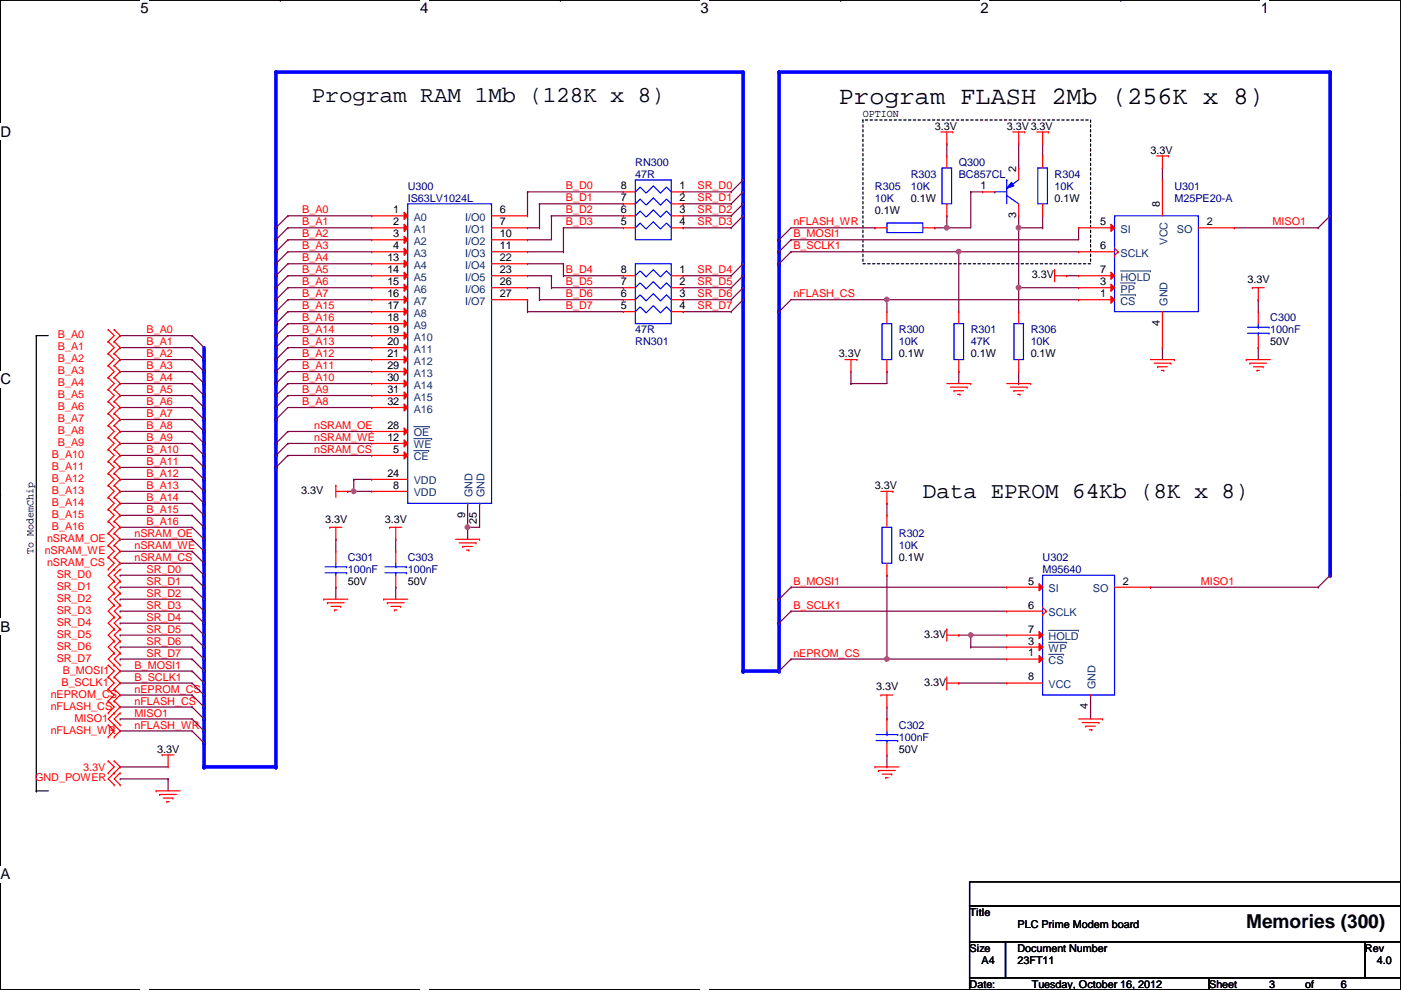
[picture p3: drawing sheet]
<svg xmlns="http://www.w3.org/2000/svg" width="297mm" height="210mm" viewBox="0 0 297 210" stroke-linecap="round" stroke-linejoin="round" font-family="sans-serif">
<defs><g id="words">
<text font-size="5.3" x="177.9" y="22.1">Program FLASH 2Mb (256K x 8)</text>
<g font-size="4.8">
<text x="66.1" y="21.7">Program RAM 1Mb (128K x 8)</text>
<text x="195.7" y="105.5">Data EPROM 64Kb (8K x 8)</text>
</g>
<text font-size="4.1" x="264.2" y="196.8">Memories (300)</text>
<g font-size="3.1">
<text x="29.8" y="2.8">5</text>
<text x="89.1" y="2.8">4</text>
<text x="148.5" y="2.8">3</text>
<text x="207.9" y="2.8">2</text>
<text x="267.3" y="2.8">1</text>
<text x=".1" y="29">D</text>
<text x=".1" y="81.5">C</text>
<text x=".1" y="133.9">B</text>
<text x=".1" y="186.4">A</text>
</g>
<g font-size="2.3">
<text x="183" y="24.8">OPTION</text>
<text x="198.2" y="27.5">3.3V</text>
<text x="213.4" y="27.5">3.3V3.3V</text>
<text x="243.9" y="32.6">3.3V</text>
<text x="131.7" y="40.1">8</text>
<text x="144.1" y="40.1">1</text>
<text x="207.9" y="40.1">1</text>
<text x="215.4" y="36.4" transform="rotate(-90 215.4 36.4)">2</text>
<text x="83.4" y="45.2">1</text>
<text x="83.4" y="47.8">2</text>
<text x="106" y="45.2">6</text>
<text x="106" y="47.8">7</text>
<text x="131.7" y="47.8">5</text>
<text x="131.7" y="45.2">6</text>
<text x="131.7" y="42.7">7</text>
<text x="144.1" y="42.7">2</text>
<text x="144.1" y="45.2">3</text>
<text x="144.1" y="47.8">4</text>
<text x="185.5" y="45.3">0.1W</text>
<text x="193.1" y="42.8">0.1W</text>
<text x="215.4" y="46.3" transform="rotate(-90 215.4 46.3)">3</text>
<text x="223.6" y="42.8">0.1W</text>
<text x="233.3" y="47.8">5</text>
<text x="245.9" y="44" transform="rotate(-90 245.9 44)">8</text>
<text x="255.9" y="47.8">2</text>
<text x="83.4" y="50.3">3</text>
<text x="83.4" y="52.8">4</text>
<text x="106" y="50.3">10</text>
<text x="106" y="52.8">11</text>
<text x="233.3" y="52.8">6</text>
<text x="82.1" y="55.4">13</text>
<text x="82.1" y="57.9">14</text>
<text x="106" y="55.4">22</text>
<text x="106" y="57.9">23</text>
<text x="131.7" y="57.9">8</text>
<text x="144.1" y="57.9">1</text>
<text x="218.8" y="59">3.3V</text>
<text x="233.3" y="57.9">7</text>
<text x="82.1" y="65.5">17</text>
<text x="82.1" y="60.5">15</text>
<text x="82.1" y="63">16</text>
<text x="106" y="60.5">26</text>
<text x="106" y="63">27</text>
<text x="131.7" y="65.5">5</text>
<text x="131.7" y="63">6</text>
<text x="131.7" y="60.5">7</text>
<text x="144.1" y="60.5">2</text>
<text x="144.1" y="63">3</text>
<text x="144.1" y="65.5">4</text>
<text x="233.3" y="60.5">3</text>
<text x="233.3" y="63">1</text>
<text x="264.5" y="60">3.3V</text>
<text x="82.1" y="70.6">19</text>
<text x="82.1" y="68.1">18</text>
<text x="245.9" y="69.1" transform="rotate(-90 245.9 69.1)">4</text>
<text x="82.1" y="73.2">20</text>
<text x="82.1" y="75.7">21</text>
<text x="177.9" y="75.8">3.3V</text>
<text x="190.6" y="75.8">0.1W</text>
<text x="205.8" y="75.8">0.1W</text>
<text x="218.5" y="75.8">0.1W</text>
<text x="269.3" y="73.2">50V</text>
<text x="82.1" y="78.2">29</text>
<text x="82.1" y="83.3">31</text>
<text x="82.1" y="80.8">30</text>
<text x="82.1" y="85.9">32</text>
<text x="82.1" y="90.9">28</text>
<text x="82.1" y="93.5">12</text>
<text x="82.1" y="101.1">24</text>
<text x="83.4" y="96">5</text>
<text x="63.8" y="104.7">3.3V</text>
<text x="83.4" y="103.6">8</text>
<text x="185.5" y="103.7">3.3V</text>
<text x="68.9" y="110.8">3.3V</text>
<text x="81.6" y="110.8">3.3V</text>
<text x="98.6" y="109.8" transform="rotate(-90 98.6 109.8)">9</text>
<text x="101.1" y="111" transform="rotate(-90 101.1 111)">25</text>
<text x="7.1" y="117.4" transform="rotate(-90 7.1 117.4)">To ModemChip</text>
<text x="190.6" y="119">0.1W</text>
<text x="73.7" y="124">50V</text>
<text x="86.4" y="124">50V</text>
<text x="218" y="124">5</text>
<text x="238.1" y="124">2</text>
<text x="218" y="129">6</text>
<text x="195.9" y="135.2">3.3V</text>
<text x="218" y="136.7">3</text>
<text x="218" y="134.1">7</text>
<text x="218" y="139.2">1</text>
<text x="185.8" y="146.4">3.3V</text>
<text x="195.9" y="145.4">3.3V</text>
<text x="218" y="144.3">8</text>
<text x="230.7" y="150.4" transform="rotate(-90 230.7 150.4)">4</text>
<text x="33.4" y="159.6">3.3V</text>
<text x="190.6" y="159.6">50V</text>
<text x="205.6" y="194.1">Title</text>
<text x="215.7" y="196.7">PLC Prime Modem board</text>
<text x="205.6" y="201.8">Size</text>
<text x="215.7" y="201.8">Document Number</text>
<text x="289.4" y="201.8">Rev</text>
<text x="205.6" y="209.4">Date:</text>
<text x="208.1" y="204.3">A4</text>
<text x="215.7" y="204.3">23FT11</text>
<text x="218.8" y="209.4">Tuesday, October 16, 2012</text>
<text x="256.4" y="209.4">Sheet</text>
<text x="269.1" y="209.4">3</text>
<text x="276.7" y="209.4">of</text>
<text x="284.3" y="209.4">6</text>
<text x="291.9" y="204.3">4.0</text>
</g>
<g font-size="2.3" fill="#000080">
<text x="134.7" y="35.1">RN300</text>
<text x="203.3" y="35.1">Q300</text>
<text x="86.4" y="40.2">U300</text>
<text x="134.7" y="37.7">47R</text>
<text x="185.5" y="40.2">R305</text>
<text x="193.1" y="37.7">R303</text>
<text x="193.1" y="40.2">10K</text>
<text x="203.3" y="37.7">BC857CL</text>
<text x="223.6" y="37.7">R304</text>
<text x="223.6" y="40.2">10K</text>
<text x="249" y="40.2">U301</text>
<text x="86.4" y="42.8">IS63LV1024L</text>
<text x="185.5" y="42.8">10K</text>
<text x="249" y="42.8">M25PE20-A</text>
<text x="134.7" y="70.7">47R</text>
<text x="190.6" y="70.7">R300</text>
<text x="205.8" y="70.7">R301</text>
<text x="218.5" y="70.7">R306</text>
<text x="269.3" y="68.2">C300</text>
<text x="269.3" y="70.7">100nF</text>
<text x="134.7" y="73.2">RN301</text>
<text x="190.6" y="73.2">10K</text>
<text x="205.8" y="73.2">47K</text>
<text x="218.5" y="73.2">10K</text>
<text x="190.6" y="113.9">R302</text>
<text x="73.7" y="119">C301</text>
<text x="86.4" y="119">C303</text>
<text x="190.6" y="116.4">10K</text>
<text x="221.1" y="119">U302</text>
<text x="73.7" y="121.5">100nF</text>
<text x="86.4" y="121.5">100nF</text>
<text x="221.1" y="121.5">M95640</text>
<text x="190.6" y="154.5">C302</text>
<text x="190.6" y="157.1">100nF</text>
</g>
<g font-size="2.3" fill="#f00">
<text x="120" y="40.2">B_D0</text>
<text x="147.9" y="40.2">SR_D0</text>
<text x="64.1" y="45.3">B_A0</text>
<text x="64.1" y="47.8">B_A1</text>
<text x="120" y="47.8">B_D3</text>
<text x="120" y="45.3">B_D2</text>
<text x="120" y="42.7">B_D1</text>
<text x="147.9" y="42.7">SR_D1</text>
<text x="147.9" y="45.3">SR_D2</text>
<text x="147.9" y="47.8">SR_D3</text>
<text x="168.2" y="47.8">nFLASH_WR</text>
<text x="269.8" y="47.8">MISO1</text>
<text x="64.1" y="50.3">B_A2</text>
<text x="64.1" y="52.9">B_A3</text>
<text x="168.2" y="50.3">B_MOSI1</text>
<text x="168.2" y="52.9">B_SCLK1</text>
<text x="64.1" y="58">B_A5</text>
<text x="64.1" y="55.4">B_A4</text>
<text x="120" y="58">B_D4</text>
<text x="147.9" y="58">SR_D4</text>
<text x="64.1" y="60.5">B_A6</text>
<text x="64.1" y="63">B_A7</text>
<text x="64.1" y="65.6">B_A15</text>
<text x="120" y="60.5">B_D5</text>
<text x="120" y="63">B_D6</text>
<text x="120" y="65.6">B_D7</text>
<text x="147.9" y="60.5">SR_D5</text>
<text x="147.9" y="63">SR_D6</text>
<text x="147.9" y="65.6">SR_D7</text>
<text x="168.2" y="63">nFLASH_CS</text>
<text x="12.3" y="71.7">B_A0</text>
<text x="31.1" y="70.7">B_A0</text>
<text x="64.1" y="68.1">B_A16</text>
<text x="64.1" y="70.7">B_A14</text>
<text x="12.3" y="74.3">B_A1</text>
<text x="12.3" y="76.8">B_A2</text>
<text x="31.1" y="75.7">B_A2</text>
<text x="31.1" y="73.2">B_A1</text>
<text x="64.1" y="73.2">B_A13</text>
<text x="64.1" y="75.7">B_A12</text>
<text x="12.3" y="79.3">B_A3</text>
<text x="12.3" y="81.9">B_A4</text>
<text x="31.1" y="83.4">B_A5</text>
<text x="31.1" y="78.3">B_A3</text>
<text x="31.1" y="80.8">B_A4</text>
<text x="64.1" y="83.4">B_A9</text>
<text x="64.1" y="78.3">B_A11</text>
<text x="64.1" y="80.8">B_A10</text>
<text x="12.3" y="84.4">B_A5</text>
<text x="12.3" y="87">B_A6</text>
<text x="12.3" y="89.5">B_A7</text>
<text x="31.1" y="85.9">B_A6</text>
<text x="31.1" y="88.4">B_A7</text>
<text x="64.1" y="85.9">B_A8</text>
<text x="12.3" y="92">B_A8</text>
<text x="12.3" y="94.6">B_A9</text>
<text x="31.1" y="91">B_A8</text>
<text x="31.1" y="93.5">B_A9</text>
<text x="66.6" y="93.5">nSRAM_WE</text>
<text x="66.6" y="91">nSRAM_OE</text>
<text x="11" y="97.1">B_A10</text>
<text x="11" y="99.7">B_A11</text>
<text x="31.1" y="98.6">B_A11</text>
<text x="31.1" y="101.1">B_A12</text>
<text x="31.1" y="96.1">B_A10</text>
<text x="66.6" y="96.1">nSRAM_CS</text>
<text x="11" y="102.2">B_A12</text>
<text x="11" y="104.7">B_A13</text>
<text x="11" y="107.3">B_A14</text>
<text x="31.1" y="106.2">B_A14</text>
<text x="31.1" y="103.7">B_A13</text>
<text x="11" y="109.8">B_A15</text>
<text x="11" y="112.4">B_A16</text>
<text x="28.5" y="113.8">nSRAM_OE</text>
<text x="31.1" y="111.3">B_A16</text>
<text x="31.1" y="108.8">B_A15</text>
<text x="9.5" y="117.4">nSRAM_WE</text>
<text x="10" y="114.9">nSRAM_OE</text>
<text x="10" y="120">nSRAM_CS</text>
<text x="28.5" y="118.9">nSRAM_CS</text>
<text x="28.5" y="116.4">nSRAM_WE</text>
<text x="12" y="122.5">SR_D0</text>
<text x="12" y="125.1">SR_D1</text>
<text x="31.1" y="124">SR_D1</text>
<text x="31.1" y="121.5">SR_D0</text>
<text x="168.2" y="124">B_MOSI1</text>
<text x="254.6" y="124">MISO1</text>
<text x="12" y="127.6">SR_D2</text>
<text x="12" y="130.1">SR_D3</text>
<text x="31.1" y="131.6">SR_D4</text>
<text x="31.1" y="126.5">SR_D2</text>
<text x="31.1" y="129.1">SR_D3</text>
<text x="168.2" y="129.1">B_SCLK1</text>
<text x="12" y="132.7">SR_D4</text>
<text x="12" y="135.2">SR_D5</text>
<text x="12" y="137.8">SR_D6</text>
<text x="31.1" y="134.2">SR_D5</text>
<text x="31.1" y="136.7">SR_D6</text>
<text x="12" y="140.3">SR_D7</text>
<text x="13.3" y="142.8">B_MOSI1</text>
<text x="28.5" y="141.8">B_MOSI1</text>
<text x="31.1" y="139.2">SR_D7</text>
<text x="168.2" y="139.2">nEPROM_CS</text>
<text x="10.7" y="147.9">nEPROM_CS</text>
<text x="13" y="145.4">B_SCLK1</text>
<text x="28.5" y="146.9">nEPROM_CS</text>
<text x="28.5" y="149.4">nFLASH_CS</text>
<text x="28.5" y="144.3">B_SCLK1</text>
<text x="10.7" y="150.5">nFLASH_CS</text>
<text x="10.7" y="155.5">nFLASH_WR</text>
<text x="15.8" y="153">MISO1</text>
<text x="28.5" y="151.9">MISO1</text>
<text x="28.5" y="154.5">nFLASH_WR</text>
<text x="7.4" y="165.7">GND_POWER</text>
<text x="17.6" y="163.4">3.3V</text>
</g>
<g font-size="2.3" fill="#004080">
<text x="87.7" y="46.8">A0</text>
<text x="98.6" y="46.8">I/O0</text>
<text x="87.7" y="49.4">A1</text>
<text x="87.7" y="51.9">A2</text>
<text x="98.6" y="49.4">I/O1</text>
<text x="98.6" y="51.9">I/O2</text>
<text x="237.6" y="49.4">SI</text>
<text x="247.5" y="51.9" transform="rotate(-90 247.5 51.9)">VCC</text>
<text x="249.5" y="49.4">SO</text>
<text x="87.7" y="54.4">A3</text>
<text x="87.7" y="57">A4</text>
<text x="87.7" y="59.5">A5</text>
<text x="98.6" y="54.4">I/O3</text>
<text x="98.6" y="57">I/O4</text>
<text x="98.6" y="59.5">I/O5</text>
<text x="237.6" y="59.5">HOLD</text>
<text x="237.6" y="54.4">SCLK</text>
<text x="87.7" y="62.1">A6</text>
<text x="87.7" y="64.6">A7</text>
<text x="98.6" y="62.1">I/O6</text>
<text x="98.6" y="64.6">I/O7</text>
<text x="237.6" y="62.1">PP</text>
<text x="237.6" y="64.6">CS</text>
<text x="247.5" y="64.8" transform="rotate(-90 247.5 64.8)">GND</text>
<text x="87.7" y="69.7">A9</text>
<text x="87.7" y="67.1">A8</text>
<text x="87.7" y="72.2">A10</text>
<text x="87.7" y="74.8">A11</text>
<text x="87.7" y="77.3">A12</text>
<text x="87.7" y="79.8">A13</text>
<text x="87.7" y="82.4">A14</text>
<text x="87.7" y="84.9">A15</text>
<text x="87.7" y="87.5">A16</text>
<text x="87.7" y="92.5">OE</text>
<text x="87.7" y="95.1">WE</text>
<text x="87.7" y="97.6">CE</text>
<text x="87.7" y="102.7">VDD</text>
<text x="87.7" y="105.2">VDD</text>
<text x="100.2" y="105.5" transform="rotate(-90 100.2 105.5)">GND</text>
<text x="102.7" y="105.5" transform="rotate(-90 102.7 105.5)">GND</text>
<text x="222.3" y="125.6">SI</text>
<text x="231.7" y="125.6">SO</text>
<text x="222.3" y="130.6">SCLK</text>
<text x="222.3" y="135.7">HOLD</text>
<text x="222.3" y="140.8">CS</text>
<text x="222.3" y="138.3">WP</text>
<text x="222.3" y="145.9">VCC</text>
<text x="232.3" y="146.1" transform="rotate(-90 232.3 146.1)">GND</text>
</g>
</g></defs>
<path d="M.1 0h296.9v209.8h-296.9z" fill="none" stroke="#000" stroke-width=".25"/>
<g fill="#fff">
<path d="M29.8 0h1.7v3.5h-1.7z"/>
<path d="M29.8 209.8l1.7 .1z"/>
</g>
<path d="M59.4 0h.1M59.4 209.8h.1" fill="none" stroke="#000" stroke-width=".25"/>
<g fill="#fff">
<path d="M89.1 0h1.7v3.5h-1.7z"/>
<path d="M89.1 209.8l1.7 .1z"/>
</g>
<path d="M118.8 0h.1M118.8 209.8h.1" fill="none" stroke="#000" stroke-width=".25"/>
<g fill="#fff">
<path d="M148.5 0h1.7v3.5h-1.7z"/>
<path d="M148.5 209.8l1.7 .1z"/>
</g>
<path d="M178.2 0h.1M178.2 209.8h.1" fill="none" stroke="#000" stroke-width=".25"/>
<g fill="#fff">
<path d="M207.9 0h1.7v3.5h-1.7z"/>
<path d="M207.9 209.8l1.7 .1z"/>
</g>
<path d="M237.6 0h.1M237.6 209.8h.1" fill="none" stroke="#000" stroke-width=".25"/>
<g fill="#fff">
<path d="M267.3 0h1.7v3.5h-1.7z"/>
<path d="M267.3 209.8l1.7 .1z"/>
<path d="M.1 26.2h2.2v3.5h-2.2z"/>
<path d="M297 26.2l.1 3.5z"/>
<path d="M.1 78.7h2.2v3.5h-2.2z"/>
<path d="M297 78.7l.1 3.5z"/>
</g>
<path d="M.1 52.5h.1M297 52.5h.1" fill="none" stroke="#000" stroke-width=".25"/>
<g fill="#fff">
<path d="M.1 131.1h2.1v3.5h-2.1z"/>
<path d="M297 131.1l.1 3.5z"/>
</g>
<path d="M.1 104.9h.1M297 104.9h.1" fill="none" stroke="#000" stroke-width=".25"/>
<path d="M.1 104.9h.1M297 104.9h.1" fill="none" stroke="#000" stroke-width=".21"/>
<g fill="#fff">
<path d="M.1 183.6h2.1v3.5h-2.1z"/>
<path d="M297 183.6l.1 3.5z"/>
</g>
<path d="M7.7 71.2h.1M7.7 71.2h2.5M7.7 71.2v96.5M.1 157.4h.1M297 157.4h.1M7.7 167.7h.1M7.7 167.7h2.5" fill="none" stroke="#000" stroke-width=".25"/>
<path d="M183 25.4h48.2v30.5h-48.2z" fill="none" stroke="#000" stroke-width=".25" stroke-dasharray=".5 .5"/>
<g fill="none" stroke="#800040" stroke-width=".25">
<path d="M203.3 53.4h.1M203.3 53.4v12.7M167.7 63.5h20.3M188 63.5h.1M266.8 63.5h.1M266.8 73.7h.1M266.8 63.5v2.6M266.8 73.7v2.5M71.2 114.3h.1M71.2 114.3v2.6M99.1 111.8h.1M99.1 111.8v2.5"/>
<path d="M71.2 124.5h.1M71.2 124.5v2.5M167.7 129.6h.1M167.7 124.5h.1M167.7 129.6h45.7M167.7 124.5h45.7M188 122h.1M188 122v17.7M243.9 124.5h.1M243.9 124.5h35.6M25.5 147.4h.1M25.5 147.4h15.2"/>
</g>
<circle cx="188" cy="139.7" r=".49" fill="#f0f"/>
<circle cx="188" cy="139.7" r=".49" fill="none" stroke="#f0f" stroke-width=".25"/>
<path d="M73.7 104.2h.1M73.7 104.2h5.1M75 104.2h.1M75 101.6h.1M75 101.6h3.8M75 101.6v2.6M231.2 147.4h.1M231.2 147.4v5M25.5 165.1h.1M25.5 165.1h10.1M35.6 165.1h.1M35.6 165.1v2.6" fill="none" stroke="#800040" stroke-width=".25"/>
<circle cx="75" cy="104.2" r=".49" fill="#f0f"/>
<circle cx="75" cy="104.2" r=".49" fill="none" stroke="#f0f" stroke-width=".25"/>
<path d="M99.1 111.8h.1M101.7 106.7h.1M101.7 106.7v5.1h-2.6" fill="none" stroke="#800040" stroke-width=".25"/>
<circle cx="99.1" cy="111.8" r=".49" fill="#f0f"/>
<circle cx="99.1" cy="111.8" r=".49" fill="none" stroke="#f0f" stroke-width=".25"/>
<path d="M99.1 106.7h.1M99.1 106.7v5.1M203.3 134.7h.1M203.3 134.7h2.5" fill="none" stroke="#800040" stroke-width=".25"/>
<circle cx="205.8" cy="134.6" r=".49" fill="#f0f"/>
<circle cx="205.8" cy="134.6" r=".49" fill="none" stroke="#f0f" stroke-width=".25"/>
<g fill="none" stroke="#800040" stroke-width=".25">
<path d="M61 58.5h.1M61 45.8h.1M61 48.3h.1M61 50.8h.1M61 53.4h.1M61 55.9h.1M61 50.8h17.8M61 53.4h17.8M61 58.5h17.8M61 45.8h17.8M61 48.3h17.8M61 55.9h17.8"/>
<path d="M167.7 50.8h.1M167.7 53.4h.1M167.7 50.8h61M167.7 53.4h61M203.3 53.4h.1M61 61h.1M61 63.5h.1M61 66.1h.1M61 68.6h.1M61 71.2h.1M61 73.7h.1M61 76.2h.1"/>
<path d="M61 78.8h.1M61 61h17.8M61 63.5h17.8M61 66.1h17.8M61 68.6h17.8M61 71.2h17.8M61 73.7h17.8M61 76.2h17.8M61 78.8h17.8M61 83.9h.1M61 96.6h.1M61 94h.1"/>
<path d="M61 91.5h.1M61 81.3h.1M61 83.9h17.8M61 96.6h17.8M61 94h17.8M61 91.5h17.8M61 81.3h17.8M188 139.7h.1M188 139.7h25.4M205.8 137.2h.1M205.8 134.7h.1M205.8 137.2h7.6"/>
<path d="M205.8 134.7v2.5M25.5 149.9h.1M25.5 142.3h.1M25.5 144.8h.1M25.5 152.4h.1M25.5 149.9h15.2M25.5 142.3h15.2M25.5 144.8h15.2M25.5 152.4h15.2"/>
</g>
<circle cx="203.3" cy="53.4" r=".49" fill="#f0f"/>
<circle cx="203.3" cy="53.4" r=".49" fill="none" stroke="#f0f" stroke-width=".25"/>
<path d="M25.5 162.6h.1M25.5 162.6h10.1" fill="none" stroke="#800040" stroke-width=".25"/>
<path d="M157.6 15.3v22.8" fill="none" stroke="#00f" stroke-width=".76"/>
<circle cx="157.6" cy="38.1" r=".38" fill="#00f"/>
<path d="M157.6 142.3h7.6" fill="none" stroke="#00f" stroke-width=".76"/>
<circle cx="157.6" cy="142.3" r=".38" fill="#00f"/>
<path d="M165.2 15.3v35.5" fill="none" stroke="#00f" stroke-width=".76"/>
<circle cx="165.2" cy="50.8" r=".38" fill="#00f"/>
<path d="M282 15.3v30.5" fill="none" stroke="#00f" stroke-width=".76"/>
<circle cx="282" cy="45.8" r=".38" fill="#00f"/>
<path d="M282 45.8v76.2" fill="none" stroke="#00f" stroke-width=".76"/>
<circle cx="282" cy="122" r=".38" fill="#00f"/>
<path d="M165.2 15.3h116.8" fill="none" stroke="#00f" stroke-width=".76"/>
<circle cx="165.2" cy="15.3" r=".38" fill="#00f"/>
<path d="M188 106.7h.1M188 106.7v2.6M167.7 139.7h.1M167.7 139.7h20.3M205.8 134.7h.1M205.8 134.7h7.6M203.3 144.8h.1M203.3 144.8h10.1" fill="none" stroke="#800040" stroke-width=".25"/>
<path d="M165.2 127v5.1" fill="none" stroke="#00f" stroke-width=".76"/>
<circle cx="165.2" cy="132.1" r=".38" fill="#00f"/>
<path d="M165.2 132.1v10.2" fill="none" stroke="#00f" stroke-width=".76"/>
<circle cx="165.2" cy="142.3" r=".38" fill="#00f"/>
<path d="M61 86.4h17.8M78.8 86.4h.1" fill="none" stroke="#800040" stroke-width=".25"/>
<path d="M58.5 15.3h99.1" fill="none" stroke="#00f" stroke-width=".76"/>
<circle cx="58.5" cy="15.3" r=".38" fill="#00f"/>
<path d="M58.5 15.3v33" fill="none" stroke="#00f" stroke-width=".76"/>
<circle cx="58.5" cy="48.3" r=".38" fill="#00f"/>
<path d="M58.5 48.3v2.5" fill="none" stroke="#00f" stroke-width=".76"/>
<circle cx="58.5" cy="50.8" r=".38" fill="#00f"/>
<path d="M58.5 50.8v2.6" fill="none" stroke="#00f" stroke-width=".76"/>
<circle cx="58.5" cy="53.4" r=".38" fill="#00f"/>
<path d="M58.5 53.4v2.5" fill="none" stroke="#00f" stroke-width=".76"/>
<circle cx="58.5" cy="55.9" r=".38" fill="#00f"/>
<path d="M58.5 55.9v2.6" fill="none" stroke="#00f" stroke-width=".76"/>
<circle cx="58.5" cy="58.5" r=".38" fill="#00f"/>
<path d="M58.5 58.5v2.5" fill="none" stroke="#00f" stroke-width=".76"/>
<circle cx="58.5" cy="61" r=".38" fill="#00f"/>
<path d="M58.5 61v2.5" fill="none" stroke="#00f" stroke-width=".76"/>
<circle cx="58.5" cy="63.5" r=".38" fill="#00f"/>
<path d="M58.5 63.5v2.6" fill="none" stroke="#00f" stroke-width=".76"/>
<circle cx="58.5" cy="66.1" r=".38" fill="#00f"/>
<path d="M58.5 66.1v2.5" fill="none" stroke="#00f" stroke-width=".76"/>
<circle cx="58.5" cy="68.6" r=".38" fill="#00f"/>
<path d="M58.5 68.6v2.6" fill="none" stroke="#00f" stroke-width=".76"/>
<circle cx="58.5" cy="71.2" r=".38" fill="#00f"/>
<path d="M58.5 71.2v2.5" fill="none" stroke="#00f" stroke-width=".76"/>
<circle cx="58.5" cy="73.7" r=".38" fill="#00f"/>
<path d="M58.5 73.7v2.5" fill="none" stroke="#00f" stroke-width=".76"/>
<circle cx="58.5" cy="76.2" r=".38" fill="#00f"/>
<path d="M58.5 76.2v2.6" fill="none" stroke="#00f" stroke-width=".76"/>
<circle cx="58.5" cy="78.8" r=".38" fill="#00f"/>
<path d="M58.5 78.8v2.5" fill="none" stroke="#00f" stroke-width=".76"/>
<circle cx="58.5" cy="81.3" r=".38" fill="#00f"/>
<path d="M58.5 81.3v2.6" fill="none" stroke="#00f" stroke-width=".76"/>
<circle cx="58.5" cy="83.9" r=".38" fill="#00f"/>
<path d="M58.5 83.9v2.5" fill="none" stroke="#00f" stroke-width=".76"/>
<circle cx="58.5" cy="86.4" r=".38" fill="#00f"/>
<path d="M58.5 86.4v2.5" fill="none" stroke="#00f" stroke-width=".76"/>
<circle cx="58.5" cy="88.9" r=".38" fill="#00f"/>
<path d="M58.5 88.9v5.1" fill="none" stroke="#00f" stroke-width=".76"/>
<circle cx="58.5" cy="94" r=".38" fill="#00f"/>
<path d="M58.5 94v2.6" fill="none" stroke="#00f" stroke-width=".76"/>
<circle cx="58.5" cy="96.6" r=".38" fill="#00f"/>
<path d="M58.5 96.6v2.5" fill="none" stroke="#00f" stroke-width=".76"/>
<circle cx="58.5" cy="99.1" r=".38" fill="#00f"/>
<path d="M58.5 99.1v63.5" fill="none" stroke="#00f" stroke-width=".76"/>
<circle cx="58.5" cy="162.6" r=".38" fill="#00f"/>
<g fill="none" stroke="#800040" stroke-width=".25">
<path d="M25.5 78.8h.1M25.5 76.2h.1M25.5 71.2h.1M25.5 73.7h.1M25.5 78.8h15.2M25.5 76.2h15.2M25.5 71.2h15.2M25.5 73.7h15.2M25.5 99.1h.1M25.5 96.6h.1M25.5 91.5h.1M25.5 94h.1"/>
<path d="M25.5 83.9h.1M25.5 81.3h.1M25.5 86.4h.1M25.5 88.9h.1M25.5 99.1h15.2M25.5 96.6h15.2M25.5 91.5h15.2M25.5 94h15.2M25.5 83.9h15.2M25.5 81.3h15.2M25.5 86.4h15.2M25.5 88.9h15.2"/>
<path d="M25.5 119.4h.1M25.5 111.8h.1M25.5 106.7h.1M25.5 109.3h.1M25.5 104.2h.1M25.5 101.6h.1M25.5 114.3h.1M25.5 116.9h.1M25.5 119.4h15.2M25.5 111.8h15.2M25.5 106.7h15.2M25.5 109.3h15.2"/>
<path d="M25.5 104.2h15.2M25.5 101.6h15.2M25.5 114.3h15.2M25.5 116.9h15.2M25.5 139.7h.1M25.5 134.7h.1M25.5 137.2h.1M25.5 132.1h.1M25.5 127h.1M25.5 129.6h.1M25.5 124.5h.1M25.5 122h.1"/>
<path d="M25.5 139.7h15.2M25.5 134.7h15.2M25.5 137.2h15.2M25.5 132.1h15.2M25.5 127h15.2M25.5 129.6h15.2M25.5 124.5h15.2M25.5 122h15.2"/>
</g>
<path d="M43.3 162.6h15.2" fill="none" stroke="#00f" stroke-width=".76"/>
<circle cx="43.3" cy="162.6" r=".38" fill="#00f"/>
<path d="M43.3 73.7v2.5" fill="none" stroke="#00f" stroke-width=".76"/>
<circle cx="43.3" cy="76.2" r=".38" fill="#00f"/>
<path d="M43.3 76.2v2.6" fill="none" stroke="#00f" stroke-width=".76"/>
<circle cx="43.3" cy="78.8" r=".38" fill="#00f"/>
<path d="M43.3 78.8v2.5" fill="none" stroke="#00f" stroke-width=".76"/>
<circle cx="43.3" cy="81.3" r=".38" fill="#00f"/>
<path d="M43.3 81.3v2.6" fill="none" stroke="#00f" stroke-width=".76"/>
<circle cx="43.3" cy="83.9" r=".38" fill="#00f"/>
<path d="M43.3 83.9v2.5" fill="none" stroke="#00f" stroke-width=".76"/>
<circle cx="43.3" cy="86.4" r=".38" fill="#00f"/>
<path d="M43.3 86.4v2.5" fill="none" stroke="#00f" stroke-width=".76"/>
<circle cx="43.3" cy="88.9" r=".38" fill="#00f"/>
<path d="M43.3 88.9v2.6" fill="none" stroke="#00f" stroke-width=".76"/>
<circle cx="43.3" cy="91.5" r=".38" fill="#00f"/>
<path d="M43.3 91.5v2.5" fill="none" stroke="#00f" stroke-width=".76"/>
<circle cx="43.3" cy="94" r=".38" fill="#00f"/>
<path d="M43.3 94v2.6" fill="none" stroke="#00f" stroke-width=".76"/>
<circle cx="43.3" cy="96.6" r=".38" fill="#00f"/>
<path d="M43.3 96.6v2.5" fill="none" stroke="#00f" stroke-width=".76"/>
<circle cx="43.3" cy="99.1" r=".38" fill="#00f"/>
<path d="M43.3 99.1v2.5" fill="none" stroke="#00f" stroke-width=".76"/>
<circle cx="43.3" cy="101.6" r=".38" fill="#00f"/>
<path d="M43.3 101.6v2.6" fill="none" stroke="#00f" stroke-width=".76"/>
<circle cx="43.3" cy="104.2" r=".38" fill="#00f"/>
<path d="M43.3 104.2v2.5" fill="none" stroke="#00f" stroke-width=".76"/>
<circle cx="43.3" cy="106.7" r=".38" fill="#00f"/>
<path d="M43.3 106.7v2.6" fill="none" stroke="#00f" stroke-width=".76"/>
<circle cx="43.3" cy="109.3" r=".38" fill="#00f"/>
<path d="M43.3 109.3v2.5" fill="none" stroke="#00f" stroke-width=".76"/>
<circle cx="43.3" cy="111.8" r=".38" fill="#00f"/>
<path d="M43.3 111.8v2.5" fill="none" stroke="#00f" stroke-width=".76"/>
<circle cx="43.3" cy="114.3" r=".38" fill="#00f"/>
<path d="M43.3 114.3v2.6" fill="none" stroke="#00f" stroke-width=".76"/>
<circle cx="43.3" cy="116.9" r=".38" fill="#00f"/>
<path d="M43.3 116.9v2.5" fill="none" stroke="#00f" stroke-width=".76"/>
<circle cx="43.3" cy="119.4" r=".38" fill="#00f"/>
<path d="M43.3 119.4v2.6" fill="none" stroke="#00f" stroke-width=".76"/>
<circle cx="43.3" cy="122" r=".38" fill="#00f"/>
<path d="M43.3 122v2.5" fill="none" stroke="#00f" stroke-width=".76"/>
<circle cx="43.3" cy="124.5" r=".38" fill="#00f"/>
<path d="M43.3 124.5v2.5" fill="none" stroke="#00f" stroke-width=".76"/>
<circle cx="43.3" cy="127" r=".38" fill="#00f"/>
<path d="M43.3 127v2.6" fill="none" stroke="#00f" stroke-width=".76"/>
<circle cx="43.3" cy="129.6" r=".38" fill="#00f"/>
<path d="M43.3 129.6v2.5" fill="none" stroke="#00f" stroke-width=".76"/>
<circle cx="43.3" cy="132.1" r=".38" fill="#00f"/>
<path d="M43.3 132.1v2.6" fill="none" stroke="#00f" stroke-width=".76"/>
<circle cx="43.3" cy="134.7" r=".38" fill="#00f"/>
<path d="M43.3 134.7v2.5" fill="none" stroke="#00f" stroke-width=".76"/>
<circle cx="43.3" cy="137.2" r=".38" fill="#00f"/>
<path d="M43.3 137.2v2.5" fill="none" stroke="#00f" stroke-width=".76"/>
<circle cx="43.3" cy="139.7" r=".38" fill="#00f"/>
<path d="M43.3 139.7v2.6" fill="none" stroke="#00f" stroke-width=".76"/>
<circle cx="43.3" cy="142.3" r=".38" fill="#00f"/>
<path d="M43.3 142.3v2.5" fill="none" stroke="#00f" stroke-width=".76"/>
<circle cx="43.3" cy="144.8" r=".38" fill="#00f"/>
<path d="M43.3 144.8v2.6" fill="none" stroke="#00f" stroke-width=".76"/>
<circle cx="43.3" cy="147.4" r=".38" fill="#00f"/>
<path d="M43.3 147.4v2.5" fill="none" stroke="#00f" stroke-width=".76"/>
<circle cx="43.3" cy="149.9" r=".38" fill="#00f"/>
<path d="M43.3 149.9v2.5" fill="none" stroke="#00f" stroke-width=".76"/>
<circle cx="43.3" cy="152.4" r=".38" fill="#00f"/>
<path d="M43.3 152.4v2.6" fill="none" stroke="#00f" stroke-width=".76"/>
<circle cx="43.3" cy="155" r=".38" fill="#00f"/>
<path d="M43.3 155v2.5" fill="none" stroke="#00f" stroke-width=".76"/>
<circle cx="43.3" cy="157.5" r=".38" fill="#00f"/>
<path d="M261.7 48.3h.1M261.7 48.3h17.8" fill="none" stroke="#800040" stroke-width=".25"/>
<path d="M165.2 55.9v10.2" fill="none" stroke="#00f" stroke-width=".76"/>
<circle cx="165.2" cy="66.1" r=".38" fill="#00f"/>
<path d="M226.1 58.5h.1M226.1 58.5h2.6M216 61h.1M216 61h12.7" fill="none" stroke="#800040" stroke-width=".25"/>
<circle cx="216" cy="61" r=".49" fill="#f0f"/>
<circle cx="216" cy="61" r=".49" fill="none" stroke="#f0f" stroke-width=".25"/>
<path d="M246.5 35.6h.1M246.5 35.6v2.5M246.5 73.7h.1M246.5 73.7v2.5" fill="none" stroke="#800040" stroke-width=".25"/>
<path d="M165.2 66.1v60.9" fill="none" stroke="#00f" stroke-width=".76"/>
<circle cx="165.2" cy="127" r=".38" fill="#00f"/>
<path d="M216 48.3h.1M216 45.8v2.5M228.7 48.3h.1M228.7 48.3v2.5M216 66.1h.1M216 61v5.1M216 78.8v2.5M216 81.3h.1M188 152.4h.1M188 149.9v2.5M188 162.6h.1M188 160.1v2.5" fill="none" stroke="#800040" stroke-width=".25"/>
<path d="M165.2 53.4v2.5" fill="none" stroke="#00f" stroke-width=".76"/>
<circle cx="165.2" cy="55.9" r=".38" fill="#00f"/>
<path d="M216 48.3h.1M216 48.3h5.1M216 48.3v12.7M221.1 48.3h.1M221.1 45.8v2.5M216 61h.1" fill="none" stroke="#800040" stroke-width=".25"/>
<circle cx="216" cy="48.3" r=".49" fill="#f0f"/>
<circle cx="216" cy="48.3" r=".49" fill="none" stroke="#f0f" stroke-width=".25"/>
<path d="M216 35.6h.1M216 30.5v5.1M221.1 33.1h.1M221.1 30.5v2.6M188 63.5h.1M188 63.5v2.6M188 63.5h40.7M203.3 78.8h.1M203.3 78.8v2.5M228.7 63.5h.1" fill="none" stroke="#800040" stroke-width=".25"/>
<circle cx="188" cy="63.5" r=".49" fill="#f0f"/>
<circle cx="188" cy="63.5" r=".49" fill="none" stroke="#f0f" stroke-width=".25"/>
<path d="M198.2 48.3h.1M200.7 45.8h.1M200.7 45.8v2.5h-2.5M180.4 78.8v2.5M188 78.8h.1M188 78.8v2.5h-7.6M180.4 81.3h.1" fill="none" stroke="#800040" stroke-width=".25"/>
<circle cx="200.7" cy="48.3" r=".49" fill="#f0f"/>
<circle cx="200.7" cy="48.3" r=".49" fill="none" stroke="#f0f" stroke-width=".25"/>
<path d="M200.7 30.5h.1M200.7 30.5v2.6M167.7 48.3h17.8M185.5 48.3h.1M200.7 48.3h.1M205.8 40.7h.1M205.8 40.7h2.6M205.8 40.7v7.6h-5.1" fill="none" stroke="#800040" stroke-width=".25"/>
<path d="M165.2 50.8v2.6" fill="none" stroke="#00f" stroke-width=".76"/>
<circle cx="165.2" cy="53.4" r=".38" fill="#00f"/>
<path d="M25.5 155h.1M25.5 155h15.2" fill="none" stroke="#800040" stroke-width=".25"/>
<path d="M43.3 157.5v5.1" fill="none" stroke="#00f" stroke-width=".76"/>
<circle cx="43.3" cy="162.6" r=".38" fill="#00f"/>
<g fill="none" stroke="#800040" stroke-width=".25">
<path d="M111.8 50.8h.1M111.8 40.7h.1M111.8 53.4h7.7M111.8 48.3h2.6M111.8 40.7v5.1M111.8 40.7h20.4M111.8 55.9h7.7M111.8 58.5h5.1M114.4 48.3h.1M114.4 43.2h.1M114.4 43.2v5.1M114.4 43.2h17.8"/>
<path d="M116.9 45.8h.1M116.9 58.5h.1M116.9 45.8h15.3M116.9 45.8v5h-5.1M116.9 58.5v2.5M119.5 53.4h.1M119.5 48.3h.1M119.5 55.9h.1M119.5 58.5h.1M119.5 48.3v5.1M119.5 55.9v2.6M119.5 48.3h12.7"/>
<path d="M119.5 58.5h12.7M144.9 40.7h.1M144.9 40.7h10.1M111.8 63.5h.1M111.8 66.1h.1M111.8 63.5v2.6M111.8 61h2.6M111.8 66.1h20.4M114.4 61h.1M114.4 63.5h.1M114.4 61v2.5M114.4 63.5h17.8"/>
<path d="M116.9 61h.1M116.9 61h15.3"/>
</g>
<path d="M157.6 43.2v2.6" fill="none" stroke="#00f" stroke-width=".76"/>
<circle cx="157.6" cy="45.8" r=".38" fill="#00f"/>
<path d="M157.6 45.8v10.1" fill="none" stroke="#00f" stroke-width=".76"/>
<circle cx="157.6" cy="55.9" r=".38" fill="#00f"/>
<path d="M157.6 55.9v2.6" fill="none" stroke="#00f" stroke-width=".76"/>
<circle cx="157.6" cy="58.5" r=".38" fill="#00f"/>
<path d="M157.6 58.5v2.5" fill="none" stroke="#00f" stroke-width=".76"/>
<circle cx="157.6" cy="61" r=".38" fill="#00f"/>
<path d="M157.6 61v2.5" fill="none" stroke="#00f" stroke-width=".76"/>
<circle cx="157.6" cy="63.5" r=".38" fill="#00f"/>
<path d="M157.6 63.5v78.8" fill="none" stroke="#00f" stroke-width=".76"/>
<circle cx="157.6" cy="142.3" r=".38" fill="#00f"/>
<path d="M157.6 38.1v2.6" fill="none" stroke="#00f" stroke-width=".76"/>
<circle cx="157.6" cy="40.7" r=".38" fill="#00f"/>
<path d="M157.6 40.7v2.5" fill="none" stroke="#00f" stroke-width=".76"/>
<circle cx="157.6" cy="43.2" r=".38" fill="#00f"/>
<g fill="none" stroke="#800040" stroke-width=".25">
<path d="M157.6 38.1l-2.6 2.6M58.5 48.3h.1M58.5 50.8h.1M58.5 53.4h.1M58.5 55.9h.1M58.5 58.5h.1M61 45.8l-2.5 2.5M61 48.3l-2.5 2.5M61 50.8l-2.5 2.6M61 53.4l-2.5 2.5M61 55.9l-2.5 2.6M61 58.5l-2.5 2.5"/>
<path d="M144.9 43.2h.1M144.9 45.8h.1M144.9 48.3h.1M144.9 58.5h.1M144.9 43.2h10.1M144.9 45.8h10.1M144.9 48.3h10.1M144.9 58.5h10.1M155 43.2h.1M155 45.8h.1M155 48.3h.1M155 40.7h.1"/>
<path d="M155 58.5h.1M157.6 40.7l-2.6 2.5M157.6 43.2l-2.6 2.6M157.6 45.8l-2.6 2.5M157.6 55.9l-2.6 2.6M157.6 58.5l-2.6 2.5M165.2 55.9h.1M165.2 53.4h.1M165.2 50.8h.1M167.7 48.3l-2.5 2.5M167.7 50.8l-2.5 2.6M167.7 53.4l-2.5 2.5"/>
<path d="M279.5 48.3h.1M282 45.8l-2.5 2.5M40.7 71.2h.1M40.7 73.7h.1M40.7 76.2h.1M40.7 78.8h.1M40.7 71.2l2.6 2.5M40.7 73.7l2.6 2.5M40.7 76.2l2.6 2.6M40.7 78.8l2.6 2.5M58.5 61h.1M58.5 63.5h.1"/>
<path d="M58.5 66.1h.1M58.5 68.6h.1M58.5 71.2h.1M58.5 73.7h.1M58.5 76.2h.1M58.5 78.8h.1M61 61l-2.5 2.5M61 63.5l-2.5 2.6M61 66.1l-2.5 2.5M61 68.6l-2.5 2.6M61 71.2l-2.5 2.5M61 73.7l-2.5 2.5"/>
<path d="M61 76.2l-2.5 2.6M61 78.8l-2.5 2.5M144.9 61h.1M144.9 63.5h.1M144.9 66.1h.1M144.9 61h10.1M144.9 63.5h10.1M144.9 66.1h10.1M155 61h.1M155 63.5h.1M155 66.1h.1M157.6 61l-2.6 2.5"/>
<path d="M157.6 63.5l-2.6 2.6M165.2 66.1h.1M167.7 63.5l-2.5 2.6M40.7 81.3h.1M40.7 83.9h.1M40.7 86.4h.1M40.7 88.9h.1M40.7 91.5h.1M40.7 94h.1M40.7 96.6h.1M40.7 99.1h.1M40.7 81.3l2.6 2.6"/>
<path d="M40.7 83.9l2.6 2.5M40.7 86.4l2.6 2.5M40.7 88.9l2.6 2.6M40.7 91.5l2.6 2.5M40.7 94l2.6 2.6M40.7 96.6l2.6 2.5M40.7 99.1l2.6 2.5M58.5 81.3h.1M58.5 83.9h.1M58.5 86.4h.1M58.5 88.9h.1M58.5 94h.1"/>
<path d="M58.5 96.6h.1M58.5 99.1h.1M61 81.3l-2.5 2.6M61 83.9l-2.5 2.5M61 86.4l-2.5 2.5M61 91.5l-2.5 2.5M61 94l-2.5 2.6M61 96.6l-2.5 2.5M40.7 101.6h.1M40.7 104.2h.1M40.7 106.7h.1M40.7 109.3h.1"/>
<path d="M40.7 111.8h.1M40.7 114.3h.1M40.7 116.9h.1M40.7 119.4h.1M40.7 101.6l2.6 2.6M40.7 104.2l2.6 2.5M40.7 106.7l2.6 2.6M40.7 109.3l2.6 2.5M40.7 111.8l2.6 2.5M40.7 114.3l2.6 2.6M40.7 116.9l2.6 2.5M40.7 119.4l2.6 2.6"/>
<path d="M83.9 114.3h.1M83.9 114.3v2.6M40.7 122h.1M40.7 124.5h.1M40.7 127h.1M40.7 129.6h.1M40.7 132.1h.1M40.7 134.7h.1M40.7 137.2h.1M40.7 139.7h.1M40.7 122l2.6 2.5M40.7 124.5l2.6 2.5"/>
<path d="M40.7 127l2.6 2.6M40.7 129.6l2.6 2.5M40.7 132.1l2.6 2.6M40.7 134.7l2.6 2.5M40.7 137.2l2.6 2.5M40.7 139.7l2.6 2.6M83.9 124.5h.1M83.9 124.5v2.5M165.2 127h.1M165.2 132.1h.1M167.7 139.7l-2.5 2.6M167.7 124.5l-2.5 2.5"/>
<path d="M167.7 129.6l-2.5 2.5M279.5 124.5h.1M282 122l-2.5 2.5M40.7 142.3h.1M40.7 144.8h.1M40.7 147.4h.1M40.7 149.9h.1M40.7 152.4h.1M40.7 155h.1M40.7 142.3l2.6 2.5M40.7 144.8l2.6 2.6M40.7 147.4l2.6 2.5"/>
<path d="M40.7 149.9l2.6 2.5M40.7 152.4l2.6 2.6M40.7 155l2.6 2.5M165.2 142.3h.1"/>
</g>
<g fill="none" stroke="#f00" stroke-width=".25">
<path d="M199.5 28h2.5M200.7 30.5h.1M200.7 28v2.5M202 28h.1M214.7 28h2.6M216 30.5h.1M216 28v2.5M217.3 28h.1M219.8 28h2.5M221.1 30.5h.1M221.1 28v2.5M222.3 28h.1"/>
<path d="M245.2 33.1h2.5M246.5 35.6h.1M246.5 33.1v2.5M247.7 33.1h.1M132.2 58.5h.1M132.2 58.5h2.5M142.3 58.5h2.6M144.9 58.5h.1M223.6 57.2h.1M223.6 58.5h2.5M223.6 57.2v2.5M226.1 58.5h.1"/>
<path d="M22.9 72.4h.1M22.9 69.9h.1M22.9 75h.1M22.9 77.5h.1M22.9 69.9l1.3 1.3-1.3 1.2M22.9 72.4l1.3 1.3-1.3 1.3M22.9 75l1.3 1.2-1.3 1.3M22.9 77.5l1.3 1.3-1.3 1.3M24.2 69.9h.1M24.2 72.4h.1M24.2 75h.1M24.2 77.5h.1"/>
<path d="M24.2 69.9l1.3 1.3-1.3 1.2M24.2 72.4l1.3 1.3-1.3 1.3M24.2 75l1.3 1.2-1.3 1.3M24.2 77.5l1.3 1.3-1.3 1.3M132.2 66.1h.1M132.2 63.5h.1M132.2 61h.1M132.2 61h2.5M132.2 63.5h2.5M132.2 66.1h2.5M142.3 61h2.6M142.3 63.5h2.6"/>
<path d="M142.3 66.1h2.6M144.9 61h.1M144.9 63.5h.1M144.9 66.1h.1M179.2 76.2h2.5M180.4 78.8h.1M180.4 76.2v2.6M181.7 76.2h.1M243.9 76.2h5.1M244.7 77h3.5M245.4 77.8h.1M245.4 77.8h2.1"/>
<path d="M246.2 78.5h.5M246.7 78.5h.1M248.2 77h.1M249 76.2h.1M264.2 76.2h.1M264.2 76.2h5.1M265 77h.1M265 77h3.6M265.5 61h.1M265.5 61h2.6M265.8 77.8h2M266.5 78.5h.1"/>
<path d="M266.5 78.5h.5M266.8 63.5h.1M266.8 61v2.5M267.8 77.8h.1M22.9 80.1h.1M22.9 82.6h.1M22.9 85.1h.1M22.9 87.7h.1M22.9 90.2h.1M22.9 92.8h.1M22.9 95.3h.1M22.9 97.8h.1"/>
<path d="M22.9 80.1l1.3 1.2-1.3 1.3M22.9 82.6l1.3 1.3-1.3 1.2M22.9 85.1l1.3 1.3-1.3 1.3M22.9 87.7l1.3 1.2-1.3 1.3M22.9 90.2l1.3 1.3-1.3 1.3M22.9 92.8l1.3 1.2-1.3 1.3M22.9 95.3l1.3 1.3-1.3 1.2M22.9 97.8l1.3 1.3-1.3 1.3M24.2 80.1h.1M24.2 82.6h.1M24.2 85.1h.1M24.2 87.7h.1"/>
<path d="M24.2 90.2h.1M24.2 92.8h.1M24.2 95.3h.1M24.2 97.8h.1M24.2 80.1l1.3 1.2-1.3 1.3M24.2 82.6l1.3 1.3-1.3 1.2M24.2 85.1l1.3 1.3-1.3 1.3M24.2 87.7l1.3 1.2-1.3 1.3M24.2 90.2l1.3 1.3-1.3 1.3M24.2 92.8l1.3 1.2-1.3 1.3M24.2 95.3l1.3 1.3-1.3 1.2M24.2 97.8l1.3 1.3-1.3 1.3"/>
<path d="M200.7 81.3h5.1M201.5 82.1h3.6M202.3 82.8h.1M202.3 82.8h2M203 83.6h.5M203.5 83.6h.1M205.1 82.1h.1M205.8 81.3h.1M213.4 81.3h5.1M214.2 82.1h3.6M215 82.8h.1M215 82.8h2"/>
<path d="M215.7 83.6h.5M216.2 83.6h.1M217.8 82.1h.1M218.5 81.3h.1M22.9 100.4h.1M22.9 102.9h.1M22.9 105.5h.1M22.9 108h.1M22.9 110.5h.1M22.9 113.1h.1M22.9 115.6h.1M22.9 118.2h.1"/>
<path d="M22.9 100.4l1.3 1.2-1.3 1.3M22.9 102.9l1.3 1.3-1.3 1.3M22.9 105.5l1.3 1.2-1.3 1.3M22.9 108l1.3 1.3-1.3 1.2M22.9 110.5l1.3 1.3-1.3 1.3M22.9 113.1l1.3 1.2-1.3 1.3M22.9 115.6l1.3 1.3-1.3 1.3M22.9 118.2l1.3 1.2-1.3 1.3M24.2 100.4h.1M24.2 102.9h.1M24.2 105.5h.1M24.2 108h.1"/>
<path d="M24.2 110.5h.1M24.2 113.1h.1M24.2 115.6h.1M24.2 118.2h.1M24.2 118.2l1.3 1.2-2.6 2.6 1.3 1.2M24.2 100.4l1.3 1.2-1.3 1.3M24.2 102.9l1.3 1.3-1.3 1.3M24.2 105.5l1.3 1.2-1.3 1.3M24.2 108l1.3 1.3-1.3 1.2M24.2 110.5l1.3 1.3-1.3 1.3M24.2 113.1l1.3 1.2-1.3 1.3M24.2 115.6l1.3 1.3-1.3 1.3"/>
<path d="M69.9 111.8h.1M69.9 111.8h2.6M71.2 114.3h.1M71.2 102.9h.1M71.2 116.9h.1M71.2 102.9v2.6M71.2 111.8v2.5M71.2 116.9v2.5M71.2 104.2h2.5M73.7 104.2h.1M82.6 111.8h.1M82.6 111.8h2.6"/>
<path d="M83.9 114.3h.1M83.9 111.8v2.5M96.6 114.3h5.1M97.4 115.1h3.5M98.1 115.9h.1M98.1 115.9h2.1M98.9 116.6h.5M99.4 116.6h.1M100.9 115.1h.1M101.7 114.3h.1M186.8 104.2h2.5M188 106.7h.1"/>
<path d="M188 104.2v2.5M189.3 104.2h.1M22.9 120.7h.1M24.2 123.2h.1M24.2 120.7h.1M24.2 125.8h.1M24.2 128.3h.1M24.2 130.9h.1M24.2 133.4h.1M24.2 135.9h.1M24.2 138.5h.1M24.2 138.5l-1.3 1.2 2.6 2.6-1.3 1.3"/>
<path d="M24.2 123.2l-1.3 1.3 1.3 1.3M24.2 125.8l-1.3 1.2 1.3 1.3M24.2 128.3l-1.3 1.3 1.3 1.3M24.2 130.9l-1.3 1.2 1.3 1.3M24.2 133.4l-1.3 1.3 1.3 1.2M24.2 135.9l-1.3 1.3 1.3 1.3M25.5 123.2h.1M25.5 120.7h.1M25.5 125.8h.1M25.5 128.3h.1M25.5 130.9h.1M25.5 133.4h.1"/>
<path d="M25.5 135.9h.1M25.5 138.5h.1M25.5 120.7l-1.3 1.3 1.3 1.2M25.5 123.2l-1.3 1.3 1.3 1.3M25.5 125.8l-1.3 1.2 1.3 1.3M25.5 128.3l-1.3 1.3 1.3 1.3M25.5 130.9l-1.3 1.2 1.3 1.3M25.5 133.4l-1.3 1.3 1.3 1.2M25.5 135.9l-1.3 1.3 1.3 1.3M25.5 138.5l-1.3 1.2 1.3 1.3M68.7 127h.1M68.7 127h5"/>
<path d="M69.4 127.8h.1M69.4 127.8h3.6M70.2 128.6h2M70.9 129.3h.1M70.9 129.3h.6M71.2 124.5h.1M71.2 122v2.5M72.2 128.6h.1M81.4 127h.1M81.4 127h5M82.1 127.8h.1M82.1 127.8h3.6"/>
<path d="M82.9 128.6h2M83.6 129.3h.1M83.6 129.3h.6M84.9 128.6h.1M200.7 133.4h.1M200.7 134.7h2.6M200.7 133.4v2.5M203.3 134.7h.1M22.9 148.6h.1M22.9 146.1h.1M22.9 151.2h.1M22.9 143.6h.1"/>
<path d="M22.9 141h.1M22.9 156.3h.1M22.9 153.7h.1M22.9 146.1l1.3 1.3-1.3 1.2M22.9 148.6l1.3 1.3-1.3 1.3M22.9 141l1.3 1.3-1.3 1.3M22.9 143.6l1.3 1.2-1.3 1.3M22.9 153.7l1.3 1.3-1.3 1.3M24.2 153.7h.1M24.2 151.2h.1M24.2 146.1h.1M24.2 148.6h.1"/>
<path d="M24.2 141h.1M24.2 143.6h.1M24.2 156.3h.1M24.2 148.6l1.3 1.3-2.6 2.5 2.6 2.6-1.3 1.3M24.2 146.1l1.3 1.3-1.3 1.2M24.2 143.6l1.3 1.2-1.3 1.3M25.5 153.7h.1M25.5 151.2h.1M25.5 141h.1M25.5 151.2l-1.3 1.2 1.3 1.3M186.8 147.4h.1M186.8 147.4h2.5"/>
<path d="M188 149.9h.1M188 147.4v2.5M200.7 146.1h.1M200.7 143.6v2.5M200.7 144.8h2.6M203.3 144.8h.1M228.7 152.4h5.1M229.4 153.2h3.6M230.2 154h.1M230.2 154h2M231 154.7h.5M231.5 154.7h.1"/>
<path d="M233 153.2h.1M233.8 152.4h.1M22.9 163.9h.1M22.9 161.3h.1M22.9 161.3l1.3 1.3-1.3 1.3M24.2 166.4h.1M24.2 163.9h.1M24.2 161.3h.1M24.2 161.3l1.3 1.3-2.6 2.5 1.3 1.3M25.5 166.4h.1M25.5 163.9h.1M25.5 163.9l-1.3 1.2 1.3 1.3"/>
<path d="M33.1 167.7h.1M33.1 167.7h5.1M33.9 168.4h.1M33.9 168.4h3.5M34.4 160.1h.1M34.4 160.1h2.5M34.6 169.2h2.1M35.4 170h.1M35.4 170h.5M35.6 162.6h.1M35.6 160.1v2.5M36.7 169.2h.1"/>
<path d="M185.5 162.6h.1M185.5 162.6h5.1M186.3 163.4h.1M186.3 163.4h3.5M187 164.1h2.1M187.8 164.9h.1M187.8 164.9h.5M189.1 164.1h.1"/>
</g>
<path d="M205.6 187h91.4v5.1h-91.4zM205.6 192.1h91.4v7.6h-91.4zM205.6 199.7h7.6v7.6h-7.6zM213.2 199.7h76.2v7.6h-76.2zM289.4 199.7h7.6v7.6h-7.6zM205.6 207.3h50.8v2.5h-50.8zM256.4 207.3h40.6v2.5h-40.6z" fill="none" stroke="#000" stroke-width=".25"/>
<g fill="none" stroke="#00f" stroke-width=".25">
<path d="M86.4 43.2h17.8v63.5h-17.8zM134.7 55.9h7.6v12.7h-7.6zM134.7 58.5l1-1.1 1.3 1.3 1.5-1.5 1.5 1.5 1.3-1.3 1 1.1M134.7 61l1-1 1.3 1.3 1.5-1.6 1.5 1.6 1.3-1.3 1 1M134.7 63.5l1-1 1.3 1.3 1.5-1.5 1.5 1.5 1.3-1.3 1 1M134.7 66.1l1-1 1.3 1.2 1.5-1.5 1.5 1.5 1.3-1.2 1 1M71.2 119.4v.8M68.9 120.2h4.6M68.9 121.5h4.6M71.2 121.5h.1M71.2 120.2h.1M71.2 121.5v.5"/>
<path d="M73.5 120.2h.1M73.5 121.5h.1"/>
</g>
<path d="M85.7 95.8l.7 .8-.7 .7z" fill="#f00"/>
<path d="M78.8 96.6h.1M78.8 96.6h7.6M85.7 95.8l.7 .8-.7 .7z" fill="none" stroke="#f00" stroke-width=".25"/>
<path d="M87.7 95.5h3.2M90.9 95.5h.1" fill="none" stroke="#004080" stroke-width=".21"/>
<path d="M85.7 70.4l.7 .8-.7 .7z" fill="#f00"/>
<path d="M78.8 71.2h.1M78.8 71.2h7.6M85.7 70.4l.7 .8-.7 .7z" fill="none" stroke="#f00" stroke-width=".25"/>
<path d="M85.7 90.7l.7 .8-.7 .7z" fill="#f00"/>
<path d="M78.8 91.5h.1M78.8 91.5h7.6M85.7 90.7l.7 .8-.7 .7z" fill="none" stroke="#f00" stroke-width=".25"/>
<path d="M87.7 90.5h3.3M91 90.5h.1" fill="none" stroke="#004080" stroke-width=".21"/>
<path d="M85.7 72.9l.7 .8-.7 .8z" fill="#f00"/>
<path d="M78.8 73.7h.1M78.8 73.7h7.6M85.7 72.9l.7 .8-.7 .8z" fill="none" stroke="#f00" stroke-width=".25"/>
<path d="M85.7 67.9l.7 .7-.7 .8z" fill="#f00"/>
<path d="M78.8 68.6h.1M78.8 68.6h7.6M85.7 67.9l.7 .7-.7 .8z" fill="none" stroke="#f00" stroke-width=".25"/>
<path d="M85.7 65.3l.7 .8-.7 .7z" fill="#f00"/>
<path d="M78.8 66.1h.1M78.8 66.1h7.6M85.7 65.3l.7 .8-.7 .7z" fill="none" stroke="#f00" stroke-width=".25"/>
<path d="M85.7 78l.7 .8-.7 .7z" fill="#f00"/>
<path d="M78.8 78.8h.1M78.8 78.8h7.6M85.7 78l.7 .8-.7 .7z" fill="none" stroke="#f00" stroke-width=".25"/>
<path d="M85.7 93.3l.7 .7-.7 .8z" fill="#f00"/>
<path d="M78.8 94h.1M78.8 94h7.6M85.7 93.3l.7 .7-.7 .8zM78.8 101.6h.1M78.8 101.6h7.6" fill="none" stroke="#f00" stroke-width=".25"/>
<path d="M87.7 93h3.8M91.5 93h.1" fill="none" stroke="#004080" stroke-width=".21"/>
<path d="M85.7 83.1l.7 .8-.7 .7z" fill="#f00"/>
<path d="M104.2 45.8h7.6M104.2 48.3h7.6M104.2 50.8h7.6M111.8 45.8h.1M111.8 48.3h.1M111.8 50.8h.1M78.8 83.9h.1M78.8 83.9h7.6M85.7 83.1l.7 .8-.7 .7zM78.8 104.2h.1M78.8 104.2h7.6" fill="none" stroke="#f00" stroke-width=".25"/>
<path d="M85.7 45l.7 .8-.7 .7z" fill="#f00"/>
<path d="M78.8 45.8h.1M78.8 45.8h7.6M85.7 45l.7 .8-.7 .7z" fill="none" stroke="#f00" stroke-width=".25"/>
<path d="M85.7 47.5l.7 .8-.7 .8z" fill="#f00"/>
<path d="M78.8 48.3h.1M78.8 48.3h7.6M85.7 47.5l.7 .8-.7 .8z" fill="none" stroke="#f00" stroke-width=".25"/>
<path d="M85.7 50.1l.7 .7-.7 .8z" fill="#f00"/>
<path d="M78.8 50.8h.1M78.8 50.8h7.6M85.7 50.1l.7 .7-.7 .8z" fill="none" stroke="#f00" stroke-width=".25"/>
<path d="M85.7 52.6l.7 .8-.7 .7z" fill="#f00"/>
<path d="M78.8 53.4h.1M78.8 53.4h7.6M85.7 52.6l.7 .8-.7 .7z" fill="none" stroke="#f00" stroke-width=".25"/>
<path d="M85.7 55.2l.7 .7-.7 .8z" fill="#f00"/>
<path d="M78.8 55.9h.1M78.8 55.9h7.6M85.7 55.2l.7 .7-.7 .8z" fill="none" stroke="#f00" stroke-width=".25"/>
<path d="M85.7 57.7l.7 .8-.7 .7z" fill="#f00"/>
<path d="M78.8 58.5h.1M78.8 58.5h7.6M85.7 57.7l.7 .8-.7 .7z" fill="none" stroke="#f00" stroke-width=".25"/>
<path d="M85.7 60.2l.7 .8-.7 .8z" fill="#f00"/>
<path d="M78.8 61h.1M78.8 61h7.6M85.7 60.2l.7 .8-.7 .8z" fill="none" stroke="#f00" stroke-width=".25"/>
<path d="M85.7 62.8l.7 .7-.7 .8z" fill="#f00"/>
<path d="M78.8 63.5h.1M78.8 63.5h7.6M85.7 62.8l.7 .7-.7 .8z" fill="none" stroke="#f00" stroke-width=".25"/>
<path d="M85.7 75.5l.7 .7-.7 .8z" fill="#f00"/>
<path d="M78.8 76.2h.1M78.8 76.2h7.6M85.7 75.5l.7 .7-.7 .8z" fill="none" stroke="#f00" stroke-width=".25"/>
<path d="M85.7 80.6l.7 .7-.7 .8z" fill="#f00"/>
<path d="M78.8 81.3h.1M78.8 81.3h7.6M85.7 80.6l.7 .7-.7 .8z" fill="none" stroke="#f00" stroke-width=".25"/>
<path d="M85.7 85.6l.7 .8-.7 .8z" fill="#f00"/>
<g fill="none" stroke="#f00" stroke-width=".25">
<path d="M104.2 53.4h7.6M104.2 55.9h7.6M104.2 58.5h7.6M111.8 53.4h.1M111.8 55.9h.1M111.8 58.5h.1M185.5 48.3h.1M185.5 48.3h2.5M195.7 48.3h2.5M198.2 48.3h.1M104.2 61h7.6M104.2 63.5h7.6"/>
<path d="M111.8 61h.1M111.8 63.5h.1M203.3 66.1h.1M203.3 78.8h.1M203.3 66.1v2.5M203.3 76.2v2.6M266.8 73.7h.1M266.8 66.1h.1M266.8 66.1v2.5M266.8 71.2v2.5M78.8 86.4h.1M78.8 86.4h7.6"/>
<path d="M85.7 85.6l.7 .8-.7 .8zM99.1 106.7h.1M101.7 106.7h.1"/>
</g>
<path d="M188 47.3h7.7v2h-7.7zM236.3 45.8h17.8v20.3h-17.8zM202.3 68.6h2v7.6h-2zM264.5 69.4h4.6M264.5 70.7h4.6M266.8 70.7h.1M266.8 69.4h.1M266.8 68.6v.8M266.8 70.7v.5M269.1 69.4h.1M269.1 70.7h.1" fill="none" stroke="#00f" stroke-width=".25"/>
<path d="M235.5 57.7l.8 .8-.8 .7z" fill="#f00"/>
<path d="M228.7 58.5h.1M228.7 58.5h7.6M235.5 57.7l.8 .8-.8 .7zM254.1 48.3h7.6M261.7 48.3h.1" fill="none" stroke="#f00" stroke-width=".25"/>
<path d="M237.6 57.4h6.3M243.9 57.4h.1" fill="none" stroke="#004080" stroke-width=".21"/>
<path d="M235.5 60.2l.8 .8-.8 .8z" fill="#f00"/>
<path d="M228.7 61h.1M228.7 61h7.6M235.5 60.2l.8 .8-.8 .8zM246.5 73.7h.1M246.5 66.1v7.6" fill="none" stroke="#f00" stroke-width=".25"/>
<path d="M237.6 60h3M240.6 60h.1" fill="none" stroke="#004080" stroke-width=".21"/>
<path d="M235.5 47.5l.8 .8-.8 .8z" fill="#f00"/>
<path d="M246.5 38.1h.1M246.5 38.1v7.7M228.7 48.3h.1M228.7 53.4h.1M228.7 48.3h7.6M228.7 53.4h7.6M235.5 47.5l.8 .8-.8 .8zM236.3 54.1h.1M236.3 52.6l.8 .8M237.1 53.4h.1M237.1 53.4l-.8 .7" fill="none" stroke="#f00" stroke-width=".25"/>
<path d="M235.5 62.8l.8 .7-.8 .8z" fill="#f00"/>
<g fill="none" stroke="#f00" stroke-width=".25">
<path d="M221.1 33.1h.1M221.1 33.1v2.5M221.1 45.8h.1M221.1 43.2v2.6M188 66.1h.1M188 78.8h.1M188 66.1v2.5M188 76.2v2.6M228.7 63.5h.1M228.7 63.5h7.6M235.5 62.8l.8 .7-.8 .8zM236.3 124.5h7.6"/>
<path d="M243.9 124.5h.1M231.2 147.4h.1"/>
</g>
<path d="M237.6 62.5h3.1M240.7 62.5h.1" fill="none" stroke="#004080" stroke-width=".21"/>
<path d="M220 35.6h2.1v7.6h-2.1zM187 68.6h2.1v7.6h-2.1zM221.1 122h15.2v25.4h-15.2z" fill="none" stroke="#00f" stroke-width=".25"/>
<path d="M220.3 123.7l.8 .8-.8 .8z" fill="#f00"/>
<path d="M213.4 124.5h.1M213.4 124.5h7.7M220.3 123.7l.8 .8-.8 .8zM213.4 144.8h.1M213.4 144.8h7.7" fill="none" stroke="#f00" stroke-width=".25"/>
<path d="M220.3 139l.8 .7-.8 .8z" fill="#f00"/>
<path d="M213.4 139.7h.1M213.4 139.7h7.7M220.3 139l.8 .7-.8 .8z" fill="none" stroke="#f00" stroke-width=".25"/>
<path d="M222.3 138.7h3.2M225.5 138.7h.1" fill="none" stroke="#004080" stroke-width=".21"/>
<path d="M220.3 136.4l.8 .8-.8 .8z" fill="#f00"/>
<path d="M213.4 137.2h.1M213.4 137.2h7.7M220.3 136.4l.8 .8-.8 .8z" fill="none" stroke="#f00" stroke-width=".25"/>
<path d="M222.3 136.2h3.8M226.1 136.2h.1" fill="none" stroke="#004080" stroke-width=".21"/>
<path d="M220.3 133.9l.8 .8-.8 .7z" fill="#f00"/>
<g fill="none" stroke="#f00" stroke-width=".25">
<path d="M200.7 33.1h.1M200.7 33.1v2.5M132.2 48.3h.1M132.2 45.8h.1M132.2 43.2h.1M132.2 40.7h.1M132.2 40.7h2.5M132.2 43.2h2.5M132.2 45.8h2.5M132.2 48.3h2.5M142.3 40.7h2.6M142.3 43.2h2.6"/>
<path d="M142.3 45.8h2.6M142.3 48.3h2.6M144.9 40.7h.1M144.9 43.2h.1M144.9 45.8h.1M144.9 48.3h.1M200.7 45.8h.1M200.7 43.2v2.6M216 78.8h.1M216 66.1h.1M216 66.1v2.5M216 76.2v2.6"/>
<path d="M188 109.3h.1M188 109.3v2.5M188 119.4v2.6M188 122h.1M213.4 134.7h.1M213.4 129.6h.1M213.4 134.7h7.7M213.4 129.6h7.7M220.3 133.9l.8 .8-.8 .7zM221.1 130.3h.1M221.1 128.8l.7 .8M221.8 129.6h.1"/>
<path d="M221.8 129.6l-.7 .7M188 152.4h.1M188 152.4v2.6M188 157.5v2.6M188 160.1h.1"/>
</g>
<path d="M222.3 133.6h6.4M228.7 133.6h.1" fill="none" stroke="#004080" stroke-width=".21"/>
<g fill="none" stroke="#00f" stroke-width=".25">
<path d="M134.7 38.1h7.6v12.7h-7.6zM199.7 35.6h2.1v7.6h-2.1zM213.4 39.9h.1M213.4 38.1h.1M213.4 38.1v5.1M216 38.1l-2.6 1.8M134.7 40.7l1-1 1.3 1.2 1.5-1.5 1.5 1.5 1.3-1.2 1 1M134.7 43.2l1-1 1.3 1.3 1.5-1.5 1.5 1.5 1.3-1.3 1 1M134.7 45.8l1-1.1 1.3 1.3 1.5-1.5 1.5 1.5 1.3-1.3 1 1.1M134.7 48.3l1-1 1.3 1.3 1.5-1.6 1.5 1.6 1.3-1.3 1 1M210.9 40.7h.1M210.9 40.7h2.5"/>
<path d="M213.4 41.4h.1M213.4 41.4l2.6 1.8M215 68.6h2v7.6h-2zM187 111.8h2.1v7.6h-2.1zM185.8 155.7h4.5M185.8 157h4.5M188 157h.1M188 155.7h.1M188 155v.7M188 157v.5M190.3 155.7h.1M190.3 157h.1"/>
</g>
<path d="M214.5 38.7l.5 .7-1.6 .5z" fill="#00f"/>
<path d="M214.5 38.7l.5 .7-1.6 .5zM83.9 119.4v.8M81.6 120.2h4.6M81.6 121.5h4.6M83.9 121.5h.1M83.9 120.2h.1M83.9 121.5v.5M86.2 120.2h.1M86.2 121.5h.1" fill="none" stroke="#00f" stroke-width=".25"/>
<path d="M216 35.6h.1M216 35.6v2.5M208.4 40.7h.1M208.4 40.7h2.5M216 45.8h.1M216 43.2v2.6M83.9 116.9h.1M83.9 116.9v2.5M83.9 124.5h.1M83.9 122v2.5" fill="none" stroke="#f00" stroke-width=".25"/>
<circle cx="188" cy="139.7" r=".49" fill="#f0f"/>
<circle cx="188" cy="139.7" r=".49" fill="none" stroke="#f0f" stroke-width=".25"/>
<circle cx="75" cy="104.2" r=".49" fill="#f0f"/>
<circle cx="75" cy="104.2" r=".49" fill="none" stroke="#f0f" stroke-width=".25"/>
<circle cx="99.1" cy="111.8" r=".49" fill="#f0f"/>
<circle cx="99.1" cy="111.8" r=".49" fill="none" stroke="#f0f" stroke-width=".25"/>
<circle cx="205.8" cy="134.6" r=".49" fill="#f0f"/>
<circle cx="205.8" cy="134.6" r=".49" fill="none" stroke="#f0f" stroke-width=".25"/>
<circle cx="203.3" cy="53.4" r=".49" fill="#f0f"/>
<circle cx="203.3" cy="53.4" r=".49" fill="none" stroke="#f0f" stroke-width=".25"/>
<circle cx="216" cy="61" r=".49" fill="#f0f"/>
<circle cx="216" cy="61" r=".49" fill="none" stroke="#f0f" stroke-width=".25"/>
<circle cx="216" cy="48.3" r=".49" fill="#f0f"/>
<circle cx="216" cy="48.3" r=".49" fill="none" stroke="#f0f" stroke-width=".25"/>
<circle cx="188" cy="63.5" r=".49" fill="#f0f"/>
<circle cx="188" cy="63.5" r=".49" fill="none" stroke="#f0f" stroke-width=".25"/>
<circle cx="200.7" cy="48.3" r=".49" fill="#f0f"/>
<circle cx="200.7" cy="48.3" r=".49" fill="none" stroke="#f0f" stroke-width=".25"/>
<use href="#words"/>
</svg>
